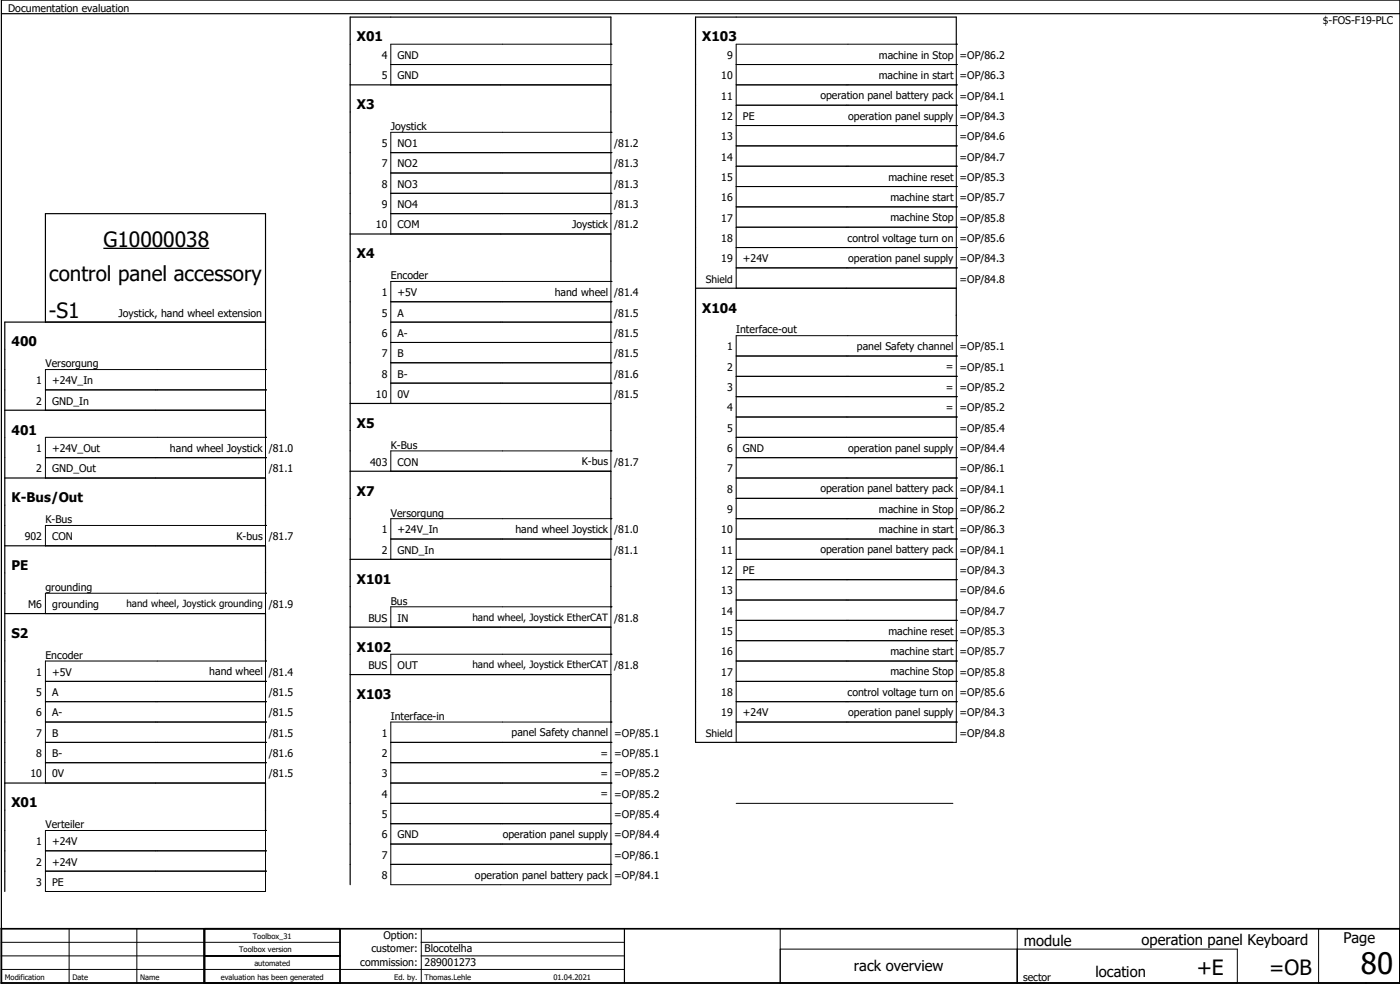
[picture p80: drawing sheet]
<svg xmlns="http://www.w3.org/2000/svg" width="413mm" height="290mm" viewBox="0 0 413 290" stroke-linecap="round" stroke-linejoin="round" font-family="sans-serif">
<defs><g id="words">
<text font-size="8.7" x="401.9" y="287.2">80</text>
<g font-size="6.2">
<text x="30.5" y="72.8">G10000038</text>
<text x="14.4" y="93.8">-S1</text>
<text x="353.4" y="287.8">+E</text>
<text x="374.8" y="287.8">=OB</text>
</g>
<text font-size="6.1" x="14.5" y="83">control panel accessory</text>
<g font-size="4.3">
<text x="302.4" y="279.1">module</text>
<text x="337.1" y="278.8">operation panel Keyboard</text>
<text x="396.7" y="278.1">Page</text>
<text x="252.2" y="286.6">rack overview</text>
<text x="323.5" y="288.1">location</text>
</g>
<g font-size="3.9">
<text x="105.4" y="12.2">X01</text>
<text x="207.4" y="12.2">X103</text>
<text x="105.4" y="32.2">X3</text>
<text x="105.4" y="76.2">X4</text>
<text x="207.4" y="92.2">X104</text>
<text x="3.4" y="102.2">400</text>
<text x="3.4" y="128.2">401</text>
<text x="105.4" y="126.2">X5</text>
<text x="3.4" y="148.2">K-Bus/Out</text>
<text x="105.4" y="146.2">X7</text>
<text x="3.4" y="168.2">PE</text>
<text x="105.4" y="172.2">X101</text>
<text x="3.4" y="188.2">S2</text>
<text x="105.4" y="192.2">X102</text>
<text x="105.4" y="206.2">X103</text>
<text x="3.4" y="238.2">X01</text>
</g>
<g font-size="3.1">
<text x="2.4" y="3.4">Documentation evaluation</text>
<text x="390.7" y="7">$-FOS-F19-PLC</text>
<text x="112.7" y="17.4">4</text>
<text x="117.4" y="17.4">GND</text>
<text x="214.7" y="17.4">9</text>
<text x="259.6" y="17.3">machine in Stop</text>
<text x="283.4" y="17.4">=OP/86.2</text>
<text x="112.7" y="23.4">5</text>
<text x="117.4" y="23.4">GND</text>
<text x="213" y="23.4">10</text>
<text x="259.5" y="23.3">machine in start</text>
<text x="283.4" y="23.4">=OP/86.3</text>
<text x="213" y="29.4">11</text>
<text x="242.3" y="29.3">operation panel battery pack</text>
<text x="283.4" y="29.4">=OP/84.1</text>
<text x="213" y="35.4">12</text>
<text x="219.4" y="35.4">PE</text>
<text x="250.5" y="35.3">operation panel supply</text>
<text x="283.4" y="35.4">=OP/84.3</text>
<text x="115.4" y="38.4">Joystick</text>
<text x="213" y="41.4">13</text>
<text x="283.4" y="41.4">=OP/84.6</text>
<text x="112.7" y="43.4">5</text>
<text x="117.4" y="43.4">NO1</text>
<text x="181.4" y="43.4">/81.2</text>
<text x="213" y="47.4">14</text>
<text x="283.4" y="47.4">=OP/84.7</text>
<text x="112.7" y="49.4">7</text>
<text x="117.4" y="49.4">NO2</text>
<text x="181.4" y="49.4">/81.3</text>
<text x="213" y="53.4">15</text>
<text x="262.3" y="53.3">machine reset</text>
<text x="283.4" y="53.4">=OP/85.3</text>
<text x="112.7" y="55.4">8</text>
<text x="117.4" y="55.4">NO3</text>
<text x="181.4" y="55.4">/81.3</text>
<text x="213" y="59.4">16</text>
<text x="262.9" y="59.3">machine start</text>
<text x="283.4" y="59.4">=OP/85.7</text>
<text x="112.7" y="61.4">9</text>
<text x="117.4" y="61.4">NO4</text>
<text x="181.4" y="61.4">/81.3</text>
<text x="213" y="65.4">17</text>
<text x="263" y="65.3">machine Stop</text>
<text x="283.4" y="65.4">=OP/85.8</text>
<text x="111" y="67.4">10</text>
<text x="117.4" y="67.4">COM</text>
<text x="169" y="67.3">Joystick</text>
<text x="181.4" y="67.4">/81.2</text>
<text x="213" y="71.4">18</text>
<text x="250.3" y="71.3">control voltage turn on</text>
<text x="283.4" y="71.4">=OP/85.6</text>
<text x="213" y="77.4">19</text>
<text x="219.4" y="77.4">+24V</text>
<text x="250.5" y="77.3">operation panel supply</text>
<text x="283.4" y="77.4">=OP/84.3</text>
<text x="115.4" y="82.4">Encoder</text>
<text x="283.4" y="83.4">=OP/84.8</text>
<text x="112.7" y="87.4">1</text>
<text x="117.4" y="87.4">+5V</text>
<text x="163.8" y="87.3">hand wheel</text>
<text x="181.4" y="87.4">/81.4</text>
<text x="35" y="93.4">Joystick, hand wheel extension</text>
<text x="112.7" y="93.4">5</text>
<text x="117.4" y="93.4">A</text>
<text x="181.4" y="93.4">/81.5</text>
<text x="112.7" y="99.4">6</text>
<text x="117.4" y="99.4">A-</text>
<text x="181.4" y="99.4">/81.5</text>
<text x="217.4" y="98.4">Interface-out</text>
<text x="112.7" y="105.4">7</text>
<text x="117.4" y="105.4">B</text>
<text x="181.4" y="105.4">/81.5</text>
<text x="214.7" y="103.4">1</text>
<text x="253.1" y="103.3">panel Safety channel</text>
<text x="283.4" y="103.4">=OP/85.1</text>
<text x="10.7" y="113.4">1</text>
<text x="13.4" y="108.4">Versorgung</text>
<text x="15.4" y="113.4">+24V_In</text>
<text x="112.7" y="111.4">8</text>
<text x="117.4" y="111.4">B-</text>
<text x="181.4" y="111.4">/81.6</text>
<text x="214.7" y="109.4">2</text>
<text x="279.3" y="109.3">=</text>
<text x="283.4" y="109.4">=OP/85.1</text>
<text x="10.7" y="119.4">2</text>
<text x="15.4" y="119.4">GND_In</text>
<text x="111" y="117.4">10</text>
<text x="117.4" y="117.4">0V</text>
<text x="181.4" y="117.4">/81.5</text>
<text x="214.7" y="115.4">3</text>
<text x="279.3" y="115.3">=</text>
<text x="283.4" y="115.4">=OP/85.2</text>
<text x="214.7" y="121.4">4</text>
<text x="279.3" y="121.3">=</text>
<text x="283.4" y="121.4">=OP/85.2</text>
<text x="214.7" y="127.4">5</text>
<text x="283.4" y="127.4">=OP/85.4</text>
<text x="10.7" y="133.4">1</text>
<text x="15.4" y="133.4">+24V_Out</text>
<text x="50.2" y="133.3">hand wheel Joystick</text>
<text x="79.4" y="133.4">/81.0</text>
<text x="109.3" y="137.4">403</text>
<text x="115.4" y="132.4">K-Bus</text>
<text x="117.4" y="137.4">CON</text>
<text x="171.8" y="137.3">K-bus</text>
<text x="181.4" y="137.4">/81.7</text>
<text x="214.7" y="133.4">6</text>
<text x="219.4" y="133.4">GND</text>
<text x="250.5" y="133.3">operation panel supply</text>
<text x="283.4" y="133.4">=OP/84.4</text>
<text x="10.7" y="139.4">2</text>
<text x="15.4" y="139.4">GND_Out</text>
<text x="79.4" y="139.4">/81.1</text>
<text x="214.7" y="139.4">7</text>
<text x="283.4" y="139.4">=OP/86.1</text>
<text x="214.7" y="145.4">8</text>
<text x="242.3" y="145.3">operation panel battery pack</text>
<text x="283.4" y="145.4">=OP/84.1</text>
<text x="13.4" y="154.4">K-Bus</text>
<text x="115.4" y="152.4">Versorgung</text>
<text x="214.7" y="151.4">9</text>
<text x="259.6" y="151.3">machine in Stop</text>
<text x="283.4" y="151.4">=OP/86.2</text>
<text x="7.3" y="159.4">902</text>
<text x="15.4" y="159.4">CON</text>
<text x="69.8" y="159.3">K-bus</text>
<text x="79.4" y="159.4">/81.7</text>
<text x="112.7" y="157.4">1</text>
<text x="117.4" y="157.4">+24V_In</text>
<text x="152.2" y="157.3">hand wheel Joystick</text>
<text x="181.4" y="157.4">/81.0</text>
<text x="213" y="157.4">10</text>
<text x="259.5" y="157.3">machine in start</text>
<text x="283.4" y="157.4">=OP/86.3</text>
<text x="112.7" y="163.4">2</text>
<text x="117.4" y="163.4">GND_In</text>
<text x="181.4" y="163.4">/81.1</text>
<text x="213" y="163.4">11</text>
<text x="242.3" y="163.3">operation panel battery pack</text>
<text x="283.4" y="163.4">=OP/84.1</text>
<text x="213" y="169.4">12</text>
<text x="219.4" y="169.4">PE</text>
<text x="283.4" y="169.4">=OP/84.3</text>
<text x="8.3" y="179.4">M6</text>
<text x="13.4" y="174.4">grounding</text>
<text x="15.4" y="179.4">grounding</text>
<text x="79.4" y="179.4">/81.9</text>
<text x="115.4" y="178.4">Bus</text>
<text x="213" y="175.4">13</text>
<text x="283.4" y="175.4">=OP/84.6</text>
<text x="108.8" y="183.4">BUS</text>
<text x="117.4" y="183.4">IN</text>
<text x="181.4" y="183.4">/81.8</text>
<text x="213" y="181.4">14</text>
<text x="283.4" y="181.4">=OP/84.7</text>
<text x="213" y="187.4">15</text>
<text x="262.3" y="187.3">machine reset</text>
<text x="283.4" y="187.4">=OP/85.3</text>
<text x="13.4" y="194.4">Encoder</text>
<text x="108.8" y="197.4">BUS</text>
<text x="117.4" y="197.4">OUT</text>
<text x="181.4" y="197.4">/81.8</text>
<text x="213" y="193.4">16</text>
<text x="262.9" y="193.3">machine start</text>
<text x="283.4" y="193.4">=OP/85.7</text>
<text x="10.7" y="199.4">1</text>
<text x="15.4" y="199.4">+5V</text>
<text x="61.8" y="199.3">hand wheel</text>
<text x="79.4" y="199.4">/81.4</text>
<text x="213" y="199.4">17</text>
<text x="263" y="199.3">machine Stop</text>
<text x="283.4" y="199.4">=OP/85.8</text>
<text x="10.7" y="205.4">5</text>
<text x="15.4" y="205.4">A</text>
<text x="79.4" y="205.4">/81.5</text>
<text x="213" y="205.4">18</text>
<text x="250.3" y="205.3">control voltage turn on</text>
<text x="283.4" y="205.4">=OP/85.6</text>
<text x="10.7" y="211.4">6</text>
<text x="15.4" y="211.4">A-</text>
<text x="79.4" y="211.4">/81.5</text>
<text x="115.4" y="212.4">Interface-in</text>
<text x="213" y="211.4">19</text>
<text x="219.4" y="211.4">+24V</text>
<text x="250.5" y="211.3">operation panel supply</text>
<text x="283.4" y="211.4">=OP/84.3</text>
<text x="10.7" y="217.4">7</text>
<text x="15.4" y="217.4">B</text>
<text x="79.4" y="217.4">/81.5</text>
<text x="112.7" y="217.4">1</text>
<text x="151.1" y="217.3">panel Safety channel</text>
<text x="181.4" y="217.4">=OP/85.1</text>
<text x="283.4" y="217.4">=OP/84.8</text>
<text x="10.7" y="223.4">8</text>
<text x="15.4" y="223.4">B-</text>
<text x="79.4" y="223.4">/81.6</text>
<text x="112.7" y="223.4">2</text>
<text x="177.3" y="223.3">=</text>
<text x="181.4" y="223.4">=OP/85.1</text>
<text x="9" y="229.4">10</text>
<text x="15.4" y="229.4">0V</text>
<text x="79.4" y="229.4">/81.5</text>
<text x="112.7" y="229.4">3</text>
<text x="177.3" y="229.3">=</text>
<text x="181.4" y="229.4">=OP/85.2</text>
<text x="112.7" y="235.4">4</text>
<text x="177.3" y="235.3">=</text>
<text x="181.4" y="235.4">=OP/85.2</text>
<text x="13.4" y="244.4">Verteiler</text>
<text x="112.7" y="241.4">5</text>
<text x="181.4" y="241.4">=OP/85.4</text>
<text x="10.7" y="249.4">1</text>
<text x="15.4" y="249.4">+24V</text>
<text x="112.7" y="247.4">6</text>
<text x="117.4" y="247.4">GND</text>
<text x="148.5" y="247.3">operation panel supply</text>
<text x="181.4" y="247.4">=OP/84.4</text>
<text x="10.7" y="255.4">2</text>
<text x="15.4" y="255.4">+24V</text>
<text x="112.7" y="253.4">7</text>
<text x="181.4" y="253.4">=OP/86.1</text>
<text x="10.7" y="261.4">3</text>
<text x="15.4" y="261.4">PE</text>
<text x="112.7" y="259.4">8</text>
<text x="140.3" y="259.3">operation panel battery pack</text>
<text x="181.4" y="259.4">=OP/84.1</text>
<text x="109.7" y="281">customer:</text>
<text x="113.2" y="277">Option:</text>
<text x="125.4" y="281">Blocotelha</text>
<text x="106.4" y="285">commission:</text>
<text x="125.4" y="285">289001273</text>
<text x="302.1" y="289.4">sector</text>
</g>
<g font-size="3">
<text x="208.4" y="83.4">Shield</text>
<text x="139.5" y="183.2">hand wheel, Joystick EtherCAT</text>
<text x="139.5" y="197.2">hand wheel, Joystick EtherCAT</text>
<text x="208.4" y="217.4">Shield</text>
</g>
<text font-size="2.9" x="37.4" y="179.2">hand wheel, Joystick grounding</text>
<g font-size="2.2">
<text x="70.6" y="281">Toolbox version</text>
<text x="74.7" y="277">Toolbox_31</text>
<text x="75.1" y="285">automated</text>
<text x="1.4" y="289">Modification</text>
<text x="21.4" y="289">Date</text>
<text x="41.4" y="289">Name</text>
<text x="65.2" y="289">evaluation has been generated</text>
<text x="116.4" y="289">Ed. by.</text>
<text x="125.4" y="289">Thomas.Lehle</text>
<text x="163.4" y="289">01.04.2021</text>
</g>
</g></defs>
<g fill="none" stroke="#000" stroke-width=".3">
<path d="M115.4 13h65v12h-65zM115.4 19h65M180.4 13h.1M180.4 19h.1M217.4 13h65v72h-65zM217.4 19h65M282.4 13h.1M282.4 19h.1M115.4 39h65v30h-65zM180.4 39h.1M217.4 25h65M217.4 31h65"/>
<path d="M217.4 37h65M282.4 25h.1M282.4 31h.1M282.4 37h.1M115.4 45h65M115.4 51h65M115.4 57h65M180.4 45h.1M180.4 51h.1M180.4 57h.1M217.4 43h65M217.4 49h65"/>
<path d="M217.4 55h65M282.4 43h.1M282.4 49h.1M282.4 55h.1M115.4 63h65M180.4 63h.1M217.4 61h65M217.4 67h65M217.4 73h65M217.4 79h65M282.4 61h.1M282.4 67h.1"/>
<path d="M282.4 73h.1M282.4 79h.1M115.4 83h65v36h-65zM115.4 89h65M115.4 95h65M180.4 83h.1M180.4 89h.1M180.4 95h.1M217.4 99h65v120h-65zM282.4 99h.1M13.4 109h65v12h-65zM13.4 115h65"/>
<path d="M78.4 109h.1M78.4 115h.1M115.4 101h65M115.4 107h65M115.4 113h65M180.4 101h.1M180.4 107h.1M180.4 113h.1M217.4 105h65M217.4 111h65M217.4 117h65M282.4 105h.1"/>
<path d="M282.4 111h.1M282.4 117h.1M13.4 129h65v12h-65zM13.4 135h65M78.4 129h.1M78.4 135h.1M115.4 133h65v6h-65zM180.4 133h.1M217.4 129h65M217.4 135h65M217.4 123h65M282.4 123h.1"/>
<path d="M282.4 129h.1M282.4 135h.1M13.4 155h65v6h-65zM78.4 155h.1M115.4 153h65v12h-65zM115.4 159h65M180.4 153h.1M180.4 159h.1M217.4 141h65M217.4 153h65M217.4 159h65M217.4 147h65"/>
<path d="M282.4 141h.1M282.4 147h.1M282.4 153h.1M282.4 159h.1M13.4 175h65v6h-65zM78.4 175h.1M115.4 179h65v6h-65zM180.4 179h.1M217.4 165h65M217.4 171h65M217.4 177h65M282.4 165h.1"/>
<path d="M282.4 171h.1M282.4 177h.1M13.4 195h65v36h-65zM78.4 195h.1M115.4 193h65v6h-65zM180.4 193h.1M217.4 195h65M217.4 183h65M217.4 189h65M282.4 183h.1M282.4 189h.1M282.4 195h.1"/>
<path d="M13.4 201h65M13.4 207h65M13.4 213h65M13.4 219h65M78.4 201h.1M78.4 207h.1M78.4 213h.1M78.4 219h.1M115.4 213h65v48h-65zM115.4 219h65M180.4 213h.1M180.4 219h.1"/>
<path d="M217.4 201h65M217.4 207h65M217.4 213h65M282.4 201h.1M282.4 207h.1M282.4 213h.1M13.4 225h65M78.4 225h.1M115.4 225h65M115.4 231h65M115.4 237h65M180.4 225h.1"/>
<path d="M180.4 231h.1M180.4 237h.1M217.4 237h64M13.4 245h65v18h-65zM13.4 251h65M13.4 257h65M78.4 245h.1M78.4 251h.1M78.4 257h.1M115.4 243h65M115.4 249h65M115.4 255h65"/>
<path d="M180.4 243h.1M180.4 249h.1M180.4 255h.1M.4 278h100M20.4 274v16M40.4 274v16M100.4 274v16M124.4 274v16M124.4 278h60M230.4 274v16h135v-10h-135M300.4 274v16M389.4 274h24v16h-24z"/>
<path d="M.4 286h184M.4 282h100M124.4 282h60"/>
</g>
<g fill="none" stroke="#000" stroke-width=".35">
<path d="M.4 4h413M.4 0h413v290h-413zM180.4 13v-8h-77v256M282.4 13v-8h-77v214h76M103.4 25h77v14M103.4 69h77v14M13.4 95v-32h65v46M78.4 95h-77v168M205.4 85h77v14M103.4 119h77v14M1.4 121h77v8M103.4 139h77v14"/>
<path d="M1.4 141h77v14M1.4 161h77v14M103.4 165h77v14M1.4 181h77v14M103.4 185h77v8M103.4 199h77v14M1.4 231h77v14M60.2 274v16M60.4 274v16M184.4 274v16"/>
</g>
<path d="M.4 274h413v16h-413zM60.4 274v16M100.4 274v16M60.4 282h40" fill="none" stroke="#000" stroke-width=".5"/>
<path d="M30.5 73.3h31.3" fill="none" stroke="#000" stroke-width=".39"/>
<use href="#words"/>
</svg>
